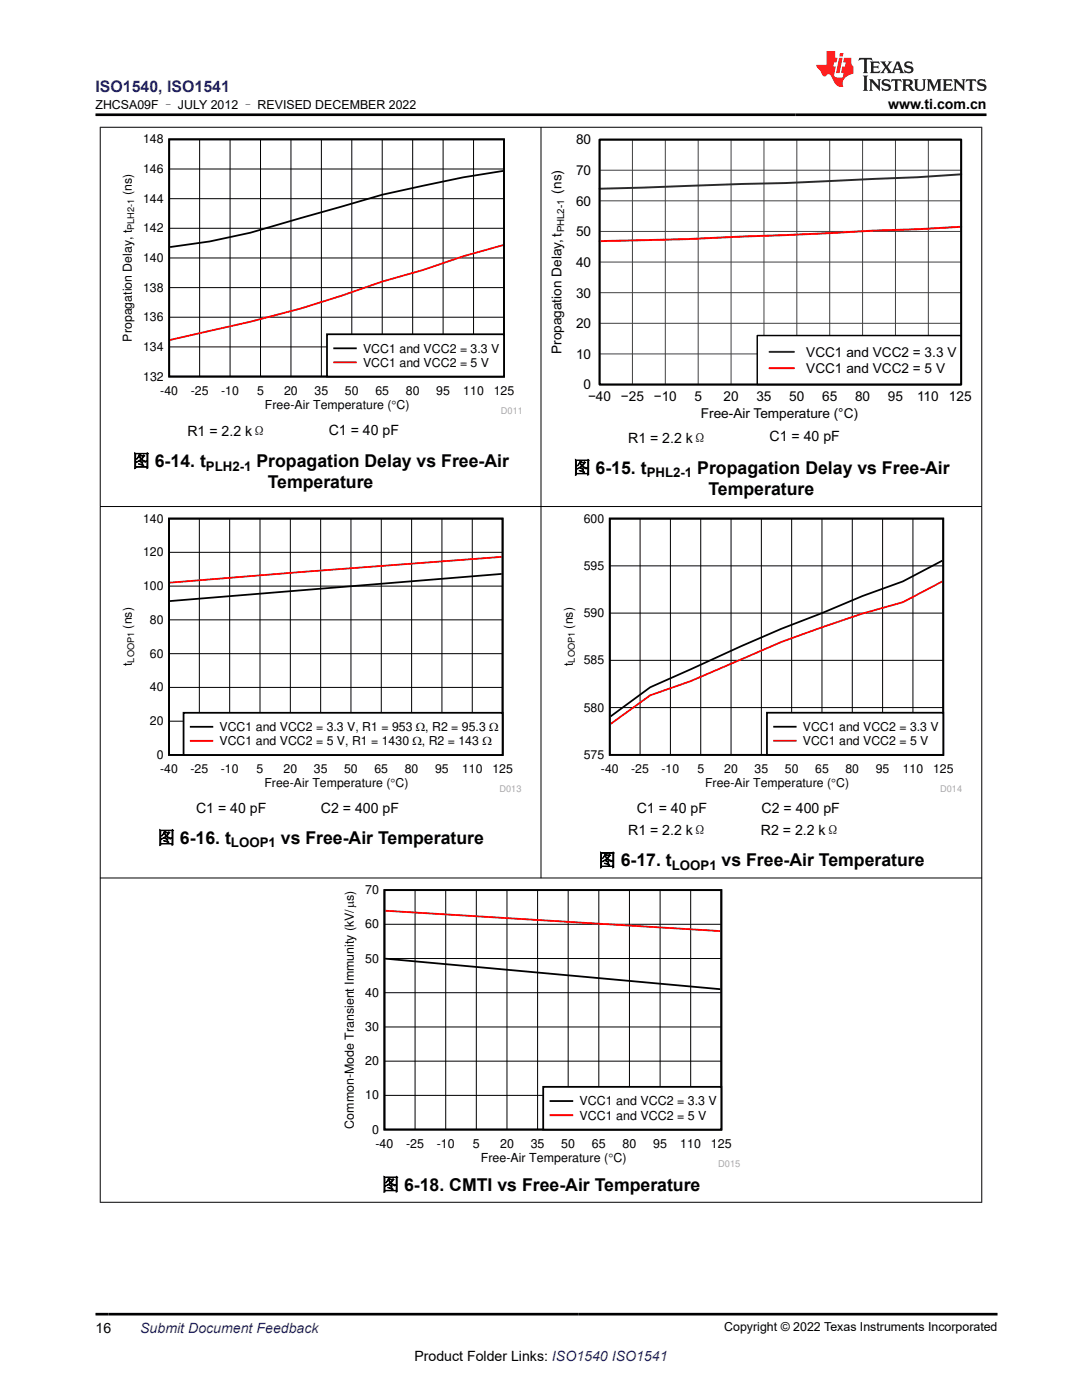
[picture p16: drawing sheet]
<svg xmlns="http://www.w3.org/2000/svg" width="216mm" height="279mm" viewBox="0 0 216 279" stroke-linecap="round" stroke-linejoin="round" font-family="sans-serif">
<defs><g id="words">
<g font-size="3.5">
<text x="26.4" y="93.2">图 6-14. t</text>
<text x="51.2" y="93.2">Propagation Delay vs Free-Air</text>
<text x="114.3" y="94.5">图 6-15. t</text>
<text x="139.1" y="94.5">Propagation Delay vs Free-Air</text>
<text x="53.4" y="97.4">Temperature</text>
<text x="141.4" y="98.8">Temperature</text>
<text x="31.4" y="168.4">图 6-16. t</text>
<text x="56" y="168.4">vs Free-Air Temperature</text>
<text x="119.3" y="172.9">图 6-17. t</text>
<text x="144" y="172.9">vs Free-Air Temperature</text>
<text x="76.1" y="237.6">图 6-18. CMTI vs Free-Air Temperature</text>
</g>
<text font-size="3.2" fill="#00f" x="19" y="18.3">ISO1540, ISO1541</text>
<g font-size="2.8">
<text x="177.2" y="21.7">www.ti.com.cn</text>
<text x="37.4" y="87">R1 = 2.2 kΩ</text>
<text x="65.6" y="86.7">C1 = 40 pF</text>
<text x="125.3" y="88.4">R1 = 2.2 kΩ</text>
<text x="153.5" y="88.1">C1 = 40 pF</text>
<text x="39.1" y="162.2">C1 = 40 pF</text>
<text x="64" y="162.2">C2 = 400 pF</text>
<text x="125.3" y="166.7">R1 = 2.2 kΩ</text>
<text x="127.1" y="162.2">C1 = 40 pF</text>
<text x="151.8" y="166.7">R2 = 2.2 kΩ</text>
<text x="152" y="162.2">C2 = 400 pF</text>
<text x="19" y="266">16</text>
<text x="82.7" y="271.7">Product Folder Links: ISO1540 ISO1541</text>
</g>
<text font-size="2.8" fill="#00f" x="28" y="266">Submit Document Feedback</text>
<g font-size="2.7">
<text x="114.9" y="28.8">80</text>
<text x="114.9" y="34.9">70</text>
<text x="112.1" y="38.6" transform="rotate(-90 112.1 38.6)">(ns)</text>
<text x="114.9" y="41.1">60</text>
<text x="114.9" y="47.2">50</text>
<text x="114.9" y="53.3">40</text>
<text x="114.9" y="59.4">30</text>
<text x="114.9" y="65.5">20</text>
<text x="112.1" y="70.6" transform="rotate(-90 112.1 70.6)">Propagation Delay,t</text>
<text x="114.9" y="71.6">10</text>
<text x="160.9" y="71.2">VCC1 and VCC2 = 3.3 V</text>
<text x="116.4" y="77.7">0</text>
<text x="160.9" y="74.5">VCC1 and VCC2 = 5 V</text>
<text x="117.3" y="80.1">−40</text>
<text x="123.9" y="80.1">−25</text>
<text x="130.5" y="80.1">−10</text>
<text x="138.6" y="80.1">5</text>
<text x="139.9" y="83.4">Free-Air Temperature (°C)</text>
<text x="144.4" y="80.1">20</text>
<text x="150.9" y="80.1">35</text>
<text x="157.5" y="80.1">50</text>
<text x="164.1" y="80.1">65</text>
<text x="170.6" y="80.1">80</text>
<text x="177.2" y="80.1">95</text>
<text x="183" y="80.1">110</text>
<text x="189.4" y="80.1">125</text>
</g>
<g font-size="2.6">
<text x="41.1" y="93.9">PLH2-1</text>
<text x="129" y="95.2">PHL2-1</text>
<text x="46.1" y="169.1">LOOP1</text>
<text x="134" y="173.6">LOOP1</text>
</g>
<g font-size="2.5">
<text x="19.1" y="21.8">ZHCSA09F – JULY 2012 – REVISED DECEMBER 2022</text>
<text x="28.6" y="28.6">148</text>
<text x="28.6" y="34.5">146</text>
<text x="26.3" y="39" transform="rotate(-90 26.3 39)">(ns)</text>
<text x="28.6" y="40.5">144</text>
<text x="28.6" y="46.4">142</text>
<text x="28.6" y="52.3">140</text>
<text x="28.6" y="58.2">138</text>
<text x="28.6" y="64.1">136</text>
<text x="26.3" y="68.2" transform="rotate(-90 26.3 68.2)">Propagation Delay, t</text>
<text x="28.6" y="70">134</text>
<text x="72.4" y="70.4">VCC1 and VCC2 = 3.3 V</text>
<text x="28.6" y="75.9">132</text>
<text x="72.4" y="73.2">VCC1 and VCC2 = 5 V</text>
<text x="32" y="78.8">-40</text>
<text x="38.1" y="78.8">-25</text>
<text x="44.1" y="78.8">-10</text>
<text x="51.3" y="78.8">5</text>
<text x="52.9" y="81.6">Free-Air Temperature (qC)</text>
<text x="56.7" y="78.8">20</text>
<text x="62.8" y="78.8">35</text>
<text x="68.8" y="78.8">50</text>
<text x="74.9" y="78.8">65</text>
<text x="81" y="78.8">80</text>
<text x="87.1" y="78.8">95</text>
<text x="92.4" y="78.8">110</text>
<text x="98.5" y="78.8">125</text>
<text x="72.9" y="178.5">70</text>
<text x="72.9" y="185.3">60</text>
<text x="72.9" y="192.1">50</text>
<text x="72.9" y="198.9">40</text>
<text x="72.9" y="205.8">30</text>
<text x="72.9" y="212.6">20</text>
<text x="72.9" y="219.4">10</text>
<text x="115.6" y="220.6">VCC1 and VCC2 = 3.3 V</text>
<text x="70.6" y="225.2" transform="rotate(-90 70.6 225.2)">Common-Mode Transient Immunity (kV/Ps)</text>
<text x="74.2" y="226.2">0</text>
<text x="115.6" y="223.4">VCC1 and VCC2 = 5 V</text>
<text x="74.9" y="229.1">-40</text>
<text x="81" y="229.1">-25</text>
<text x="87.1" y="229.1">-10</text>
<text x="94.4" y="229.1">5</text>
<text x="95.9" y="231.9">Free-Air Temperature (qC)</text>
<text x="99.8" y="229.1">20</text>
<text x="105.9" y="229.1">35</text>
<text x="112" y="229.1">50</text>
<text x="118.1" y="229.1">65</text>
<text x="124.2" y="229.1">80</text>
<text x="130.3" y="229.1">95</text>
<text x="135.7" y="229.1">110</text>
<text x="141.9" y="229.1">125</text>
<text x="144.5" y="265.7">Copyright © 2022 Texas Instruments Incorporated</text>
</g>
<g font-size="2.4">
<text x="28.5" y="104.3">140</text>
<text x="116.5" y="104.3">600</text>
<text x="28.5" y="111">120</text>
<text x="116.5" y="113.7">595</text>
<text x="28.5" y="117.8">100</text>
<text x="26.3" y="125.4" transform="rotate(-90 26.3 125.4)">(ns)</text>
<text x="29.9" y="124.5">80</text>
<text x="114.3" y="125.4" transform="rotate(-90 114.3 125.4)">(ns)</text>
<text x="116.5" y="123.2">590</text>
<text x="29.9" y="131.3">60</text>
<text x="26.3" y="132.9" transform="rotate(-90 26.3 132.9)">t</text>
<text x="29.9" y="138">40</text>
<text x="114.3" y="132.9" transform="rotate(-90 114.3 132.9)">t</text>
<text x="116.5" y="132.6">585</text>
<text x="116.5" y="142">580</text>
<text x="29.9" y="144.7">20</text>
<text x="43.8" y="145.9">VCC1 and VCC2 = 3.3 V, R1 = 953</text>
<text x="43.8" y="148.7">VCC1 and VCC2 = 5 V, R1 = 1430</text>
<text x="82.3" y="148.7">:, R2 = 143 :</text>
<text x="83" y="145.9">:, R2 = 95.3 :</text>
<text x="160.2" y="145.9">VCC1 and VCC2 = 3.3 V</text>
<text x="160.2" y="148.7">VCC1 and VCC2 = 5 V</text>
<text x="31.3" y="151.5">0</text>
<text x="32" y="154.3">-40</text>
<text x="38" y="154.3">-25</text>
<text x="44.1" y="154.3">-10</text>
<text x="51.2" y="154.3">5</text>
<text x="56.6" y="154.3">20</text>
<text x="62.6" y="154.3">35</text>
<text x="68.7" y="154.3">50</text>
<text x="74.7" y="154.3">65</text>
<text x="80.8" y="154.3">80</text>
<text x="86.8" y="154.3">95</text>
<text x="92.2" y="154.3">110</text>
<text x="98.2" y="154.3">125</text>
<text x="116.5" y="151.4">575</text>
<text x="119.9" y="154.2">-40</text>
<text x="126" y="154.2">-25</text>
<text x="132" y="154.2">-10</text>
<text x="139.1" y="154.2">5</text>
<text x="144.5" y="154.2">20</text>
<text x="150.6" y="154.2">35</text>
<text x="156.6" y="154.2">50</text>
<text x="162.7" y="154.2">65</text>
<text x="168.7" y="154.2">80</text>
<text x="174.8" y="154.2">95</text>
<text x="180.1" y="154.2">110</text>
<text x="186.2" y="154.2">125</text>
<text x="52.8" y="157.1">Free-Air Temperature (qC)</text>
<text x="140.7" y="157">Free-Air Temperature (qC)</text>
</g>
<text font-size="1.9" x="112.5" y="46.4" transform="rotate(-90 112.5 46.4)">PHL2-1</text>
<text font-size="1.9" fill="#a8a8a8" x="143.3" y="233">D015</text>
<g font-size="1.8">
<text x="26.8" y="45.9" transform="rotate(-90 26.8 45.9)">PLH2-1</text>
<text x="26.8" y="132.2" transform="rotate(-90 26.8 132.2)">LOOP1</text>
<text x="114.7" y="132.2" transform="rotate(-90 114.7 132.2)">LOOP1</text>
</g>
<g font-size="1.8" fill="#a8a8a8">
<text x="99.9" y="82.6">D011</text>
<text x="99.7" y="158.1">D013</text>
<text x="187.6" y="158.1">D014</text>
</g>
</g></defs>
<path d="M33.8 27.8h66.8v47.3h-66.8zM100.4 34.1l-7.9 1.3-16.2 3.5-26.3 7.5-8.1 1.8-8 1.1" fill="none" stroke="#000" stroke-width=".36"/>
<g fill="none" stroke="#000" stroke-width=".2">
<path d="M33.8 39.7h66.8M33.8 33.7h66.8M39.8 27.8v47.4M45.9 27.8v47.4M52 27.8v47.4M58.1 27.8v47.4M64.1 27.8v47.4M70.2 27.8v47.4M76.3 27.8v47.4M82.3 27.8v47.4M88.4 27.8v47.4M94.5 27.8v47.4"/>
<path d="M33.8 57.4h66.8M33.8 51.5h66.8M33.8 45.6h66.8M33.8 69.2h66.8M33.8 63.3h66.8"/>
</g>
<path d="M100.4 48.9l-7.9 2.2-8.1 2.8-8.1 2.3a228.6 228.6 0 0 1-34.4 9.8l-8 1.8" fill="none" stroke="#f00" stroke-width=".36"/>
<path d="M65.2 66.7h35.4v8.4h-35.4z" fill-rule="evenodd" fill="#fff"/>
<path d="M65.2 66.7h35.4v8.4h-35.4zM66.7 69.5h4.3" fill="none" stroke="#000" stroke-width=".36"/>
<path d="M66.7 72.3h4.3" fill="none" stroke="#f00" stroke-width=".36"/>
<path d="M119.6 27.9h72.2v48.8h-72.2z" fill="none" stroke="#000" stroke-width=".29"/>
<g fill="none" stroke="#414141" stroke-width=".2">
<path d="M119.6 27.9h72.2v48.8h-72.2zM119.6 34h72.2M126.2 27.9v48.8M132.8 27.9v48.8M139.3 27.9v48.8M145.9 27.9v48.8M152.4 27.9v48.8M159 27.9v48.8M165.6 27.9v48.8M172.1 27.9v48.8M178.7 27.9v48.8M185.2 27.9v48.8"/>
<path d="M119.6 58.4h72.2M119.6 52.3h72.2M119.6 46.2h72.2M119.6 40.1h72.2M119.6 70.6h72.2M119.6 64.5h72.2"/>
</g>
<path d="M191.8 34.8l-8.7 .6-26.3 1.1-37.2 1.2" fill="none" stroke="#2b292a" stroke-width=".39"/>
<path d="M191.8 45.3l-54.7 2.4-17.5 .4" fill="none" stroke="#f00" stroke-width=".39"/>
<path d="M151.1 67h40.7v9.7h-40.7z" fill="#fff"/>
<path d="M151.1 67h40.7v9.7h-40.7z" fill="none" stroke="#000" stroke-width=".29"/>
<path d="M153.5 70.2h4.9" fill="none" stroke="#2b292a" stroke-width=".39"/>
<path d="M153.5 73.5h4.9" fill="none" stroke="#f00" stroke-width=".39"/>
<path d="M119.6 27.9h72.2v48.8h-72.2z" fill="none" stroke="#000" stroke-width=".39"/>
<path d="M24 102.5h80v55.7h-80z" fill-rule="evenodd" fill="#fff"/>
<path d="M33.7 103.5h66.6v47.2h-66.6zM100.1 114.5l-66.2 5.5" fill="none" stroke="#000" stroke-width=".35"/>
<g fill="none" stroke="#000" stroke-width=".2">
<path d="M33.7 117h66.6M33.7 110.2h66.6M39.8 103.5v47.2M45.8 103.5v47.2M51.9 103.5v47.2M57.9 103.5v47.2M64 103.5v47.2M70 103.5v47.2M76.1 103.5v47.2M82.1 103.5v47.2M88.2 103.5v47.2M94.2 103.5v47.2"/>
<path d="M33.7 137.2h66.6M33.7 130.5h66.6M33.7 123.7h66.6M33.7 143.9h66.6"/>
</g>
<path d="M100.1 111.1l-66.2 5.2" fill="none" stroke="#f00" stroke-width=".35"/>
<path d="M36.6 142.3h63.7v8.4h-63.7z" fill-rule="evenodd" fill="#fff"/>
<path d="M36.6 142.3h63.7v8.4h-63.7zM38.1 145h4.3" fill="none" stroke="#000" stroke-width=".35"/>
<path d="M38.1 147.8h4.3" fill="none" stroke="#f00" stroke-width=".35"/>
<path d="M111.9 102.5h80.1v55.7h-80.1z" fill-rule="evenodd" fill="#fff"/>
<path d="M121.7 103.5h66.5v47.1h-66.5zM188 111.9l-7.9 4.1-8 3-8.1 3.4-8.1 3.1-26.2 11.7-7.9 5.8" fill="none" stroke="#000" stroke-width=".35"/>
<g fill="none" stroke="#000" stroke-width=".2">
<path d="M121.7 112.9h66.5M127.7 103.5v47.2M133.8 103.5v47.2M139.8 103.5v47.2M145.9 103.5v47.2M151.9 103.5v47.2M158 103.5v47.2M164 103.5v47.2M170.1 103.5v47.2M176.1 103.5v47.2M182.2 103.5v47.2M121.7 131.8h66.5"/>
<path d="M121.7 122.4h66.5M121.7 141.2h66.5"/>
</g>
<path d="M188 116l-7.9 4.2a219.4 219.4 0 0 0-32.2 11.4l-10.1 4.3-8.1 2.9-7.9 5.7" fill="none" stroke="#f00" stroke-width=".35"/>
<path d="M153 142.2h35.2v8.4h-35.2z" fill-rule="evenodd" fill="#fff"/>
<path d="M153 142.2h35.2v8.4h-35.2zM154.5 145h4.3" fill="none" stroke="#000" stroke-width=".35"/>
<path d="M154.5 147.8h4.3" fill="none" stroke="#f00" stroke-width=".35"/>
<path d="M68.2 176.6h79.5v56.4h-79.5z" fill-rule="evenodd" fill="#fff"/>
<path d="M76.7 177.6h67.2v47.8h-67.2zM76.9 191.3l66.9 6.1" fill="none" stroke="#000" stroke-width=".36"/>
<g fill="none" stroke="#000" stroke-width=".2">
<path d="M82.8 177.6v47.8M88.9 177.6v47.8M95 177.6v47.8M101.2 177.6v47.8M107.3 177.6v47.8M113.4 177.6v47.8M119.5 177.6v47.8M125.6 177.6v47.8M131.7 177.6v47.8M137.8 177.6v47.8M76.7 198.1h67.2M76.7 191.3h67.2"/>
<path d="M76.7 184.5h67.2M76.7 218.6h67.2M76.7 211.8h67.2M76.7 205h67.2"/>
</g>
<path d="M76.9 181.8l66.9 4" fill="none" stroke="#f00" stroke-width=".36"/>
<path d="M108.4 216.9h35.5v8.5h-35.5z" fill-rule="evenodd" fill="#fff"/>
<path d="M108.4 216.9h35.5v8.5h-35.5zM109.8 219.7h4.4" fill="none" stroke="#000" stroke-width=".36"/>
<path d="M109.8 222.6h4.4" fill="none" stroke="#f00" stroke-width=".36"/>
<path d="M19.9 25.4h176.1M20 25.3v214.7M107.9 25.3v150M195.9 25.3v214.7M19.9 101.1h176.1M19.9 175.2h176.1M19.9 239.9h176.1" fill="none" stroke="#000" stroke-width=".2"/>
<path d="M171.5 11.6l-.2 .5 .5-.2h.6v.1v2.2l-.2 .4h1l-.2-.4v-2.2v-.1h.5l.5 .2-.1-.5zM173.6 12.3l.2 .4v1.5l-.2 .4h1.9l.1-.6a1.08 1.08 0 0 1-1.3 .2v-.7h.6l.4 .2v-.7l-.4 .2h-.6v-.5l.2-.2a1 1 0 0 1 1 .3l-.1-.5zM175.7 12.3l.9 1.1-1 1.2h.9l-.2-.2 .5-.8 .4 .8-.2 .2h1.6l-.2-.2 .2-.5h.9l.1 .5-.1 .2h.9l-.2-.3-.8-2h-.5l-.9 2.2-.9-1.1 .9-1.1h-.8l.2 .2-.4 .6-.4-.6 .2-.2zM179 12.7l.4 1h-.7zM180.7 12.4a.65 .65 0 0 0-.2 .7 .65 .65 0 0 0 .6 .5l.6 .1 .1 .3a.79 .79 0 0 1-.7 .4 .79 .79 0 0 1-.7-.5l.1 .7 .2-.1a.93 .93 0 0 0 1.1 .1 .93 .93 0 0 0 .4-1 1.46 1.46 0 0 0-1.2-.6l-.1-.3a1.09 1.09 0 0 1 1.2 .2l-.2-.6-.1 .1-.5-.2zM172.2 15.1l.2 .4v2.2l-.2 .4h1l-.2-.4v-2.2l.2-.4zM173.4 15.8l.2 .4v1.5l-.2 .4h.8l-.3-.4 .1-1.3 1.6 1.8v-2l.2-.4h-.7l.1 .2 .1 1.1-1.2-1.3zM176.2 15.9a.65 .65 0 0 0-.2 .8 .65 .65 0 0 0 .6 .4l.6 .2 .1 .2a.79 .79 0 0 1-.7 .4 .79 .79 0 0 1-.7-.5l.1 .7 .2-.1a.93 .93 0 0 0 1.1 .1 .93 .93 0 0 0 .4-.9 1.46 1.46 0 0 0-1.2-.6l-.1-.4a1.09 1.09 0 0 1 1.2 .2l-.1-.6-.2 .1-.5-.1zM177.9 15.8l-.1 .6a.63 .63 0 0 1 .8-.3v1.6l-.3 .4h1l-.2-.4v-1.6a.66 .66 0 0 1 .8 .3l-.1-.6zM180 15.8l.2 .4v1.5l-.2 .4h1l-.2-.2-.1-.7h.5l.1 .2a.79 .79 0 0 0 1.2 .6l-1-.9a.61 .61 0 0 0 .6-.6 .61 .61 0 0 0-.5-.7zM180.8 16.1h.1a.47 .47 0 0 1 .5 .1 .47 .47 0 0 1 .1 .5l-.1 .1-.7 .1zM182.3 15.8l.2 .2a2.27 2.27 0 0 0 .4 2 1.04 1.04 0 0 0 1.7-.7v-1.3l.2-.2h-.8l.2 .4v1.1a.6 .6 0 0 1-.6 .6 .6 .6 0 0 1-.6-.6v-1.1l.3-.4zM184.9 15.8l.2 .4v1.5l-.2 .4h.8l-.3-.4v-1.4l.9 1.9 .9-1.9v1.4l-.3 .4h1l-.2-.4v-1.5l.2-.4h-.8l-.7 1.5-.6-1.5zM188.1 15.8l.2 .4v1.5l-.2 .4h1.9l.1-.6a1.09 1.09 0 0 1-1.3 .2v-.7h.6l.4 .2v-.6l-.4 .2h-.6v-.6l.2-.1a1.01 1.01 0 0 1 1 .3l-.1-.6zM190.2 15.8l.3 .4v1.5l-.3 .4h.8l-.2-.4v-1.3l1.6 1.8v-2l.2-.4h-.7l.2 .2v1.1l-1.2-1.3zM192.8 15.8l-.1 .6a.63 .63 0 0 1 .8-.3v1.6l-.3 .4h1l-.2-.4v-1.6a.66 .66 0 0 1 .8 .3l-.1-.6zM195.2 15.9a.65 .65 0 0 0-.2 .8 .65 .65 0 0 0 .6 .4l.6 .2 .2 .2a.79 .79 0 0 1-.7 .4 .79 .79 0 0 1-.7-.5l.1 .7 .2-.1a.93 .93 0 0 0 1 .1 .93 .93 0 0 0 .5-.9 1.46 1.46 0 0 0-1.3-.6v-.4a1.09 1.09 0 0 1 1.2 .2l-.2-.6-.2 .1-.5-.1z" fill="#231f20"/>
<path d="M164.9 10.2v2.8h-2l.1 .3 .8 1a.95 .95 0 0 0 1 .9 .59 .59 0 0 1 .5-.4 .59 .59 0 0 1 .5 .4l.4 .7a1.59 1.59 0 0 0 2.1 1.4 1.61 1.61 0 0 1 1-2.3l1-.3-.1-1.5a1.59 1.59 0 0 1-.3-1.7h-1.5l-.2 .9h.6l-.2 .9h-.5l-.2 1v.2l.4 .1-.1 .9h-.7a.73 .73 0 0 1-1-.7l.3-1.5h-.5l.1-.9h.5l.2-.9h-.5v-1.3zM167.4 11.5l-.6 3.1h.7l.6-3.1zM167.6 10.6l-.1 .6h.7l.1-.6z" fill="#ed1c24"/>
<path d="M19 22.9h177.8M19 262.3h180" fill="none" stroke="#000" stroke-width=".53"/>
<use href="#words"/>
</svg>
